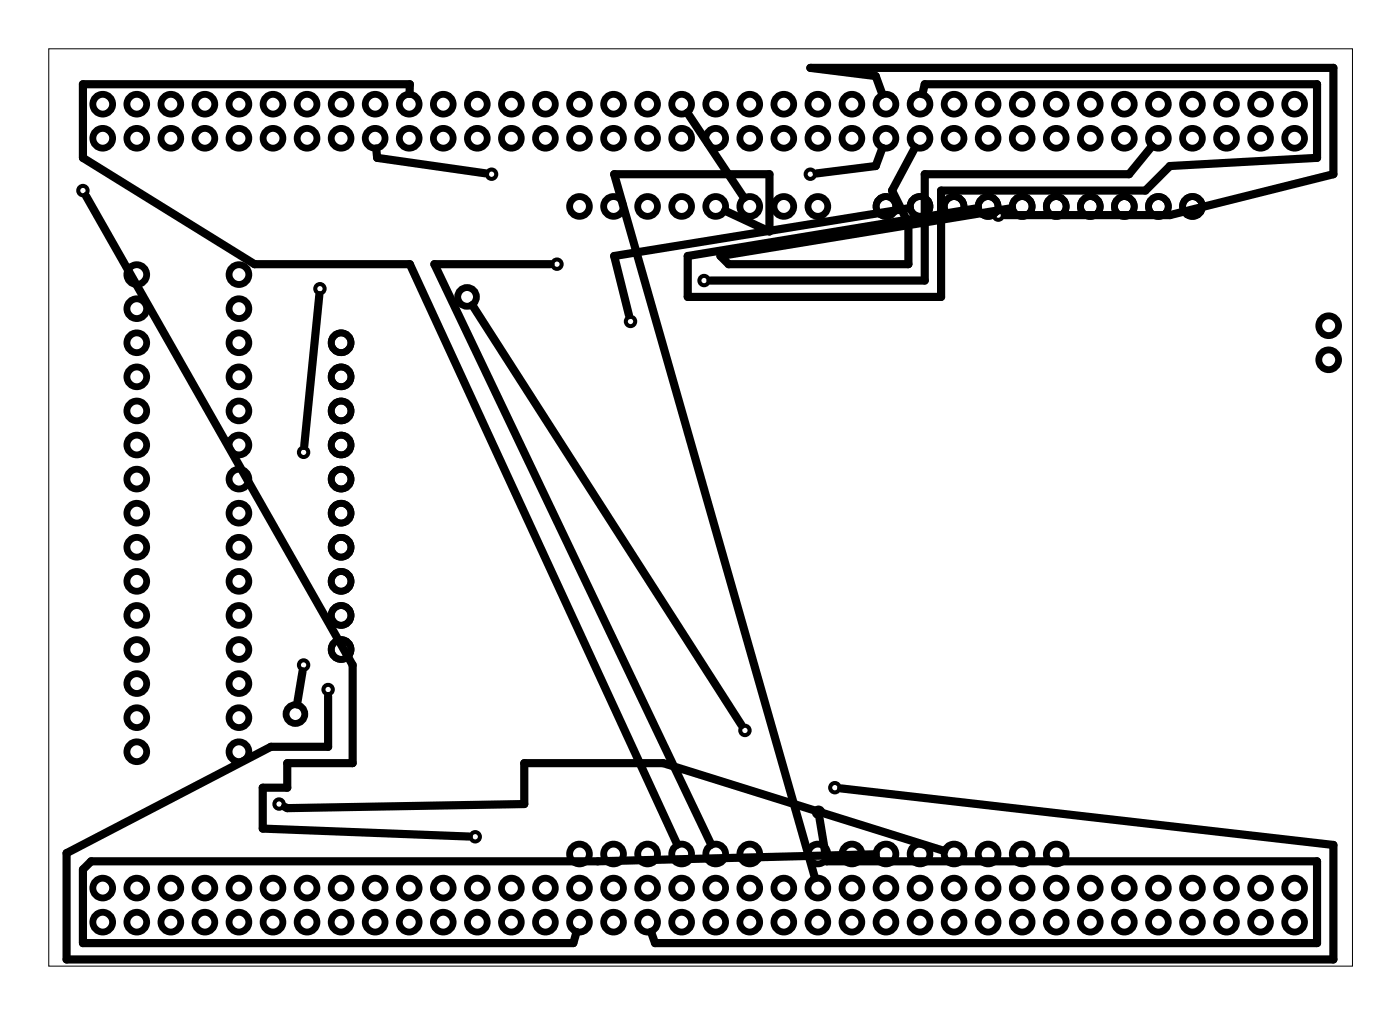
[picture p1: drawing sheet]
<svg xmlns="http://www.w3.org/2000/svg" width="104mm" height="75mm" viewBox="0 0 104 75" stroke-linecap="round" stroke-linejoin="round" font-family="sans-serif">
<path d="M3.6 3.6h97.3v68.4h-97.3z" fill="none" stroke="#000" stroke-width=".07"/>
<g fill="none" stroke="#000" stroke-width=".51">
<circle cx="7.7" cy="10.3" r=".74"/>
<circle cx="7.7" cy="7.8" r=".74"/>
<circle cx="10.2" cy="10.3" r=".74"/>
<circle cx="10.2" cy="7.8" r=".74"/>
<circle cx="12.7" cy="7.8" r=".74"/>
<circle cx="12.7" cy="10.3" r=".74"/>
<circle cx="15.3" cy="10.3" r=".74"/>
<circle cx="15.3" cy="7.8" r=".74"/>
<circle cx="17.8" cy="7.8" r=".74"/>
<circle cx="17.8" cy="10.3" r=".74"/>
<circle cx="20.4" cy="10.3" r=".74"/>
<circle cx="20.4" cy="7.8" r=".74"/>
<circle cx="22.9" cy="10.3" r=".74"/>
<circle cx="22.9" cy="7.8" r=".74"/>
<circle cx="25.4" cy="10.3" r=".74"/>
<circle cx="25.4" cy="7.8" r=".74"/>
<circle cx="28" cy="10.3" r=".74"/>
<circle cx="28" cy="7.8" r=".74"/>
<circle cx="30.5" cy="10.3" r=".74"/>
<circle cx="30.5" cy="7.8" r=".74"/>
<circle cx="33.1" cy="10.3" r=".74"/>
<circle cx="33.1" cy="7.8" r=".74"/>
<circle cx="35.6" cy="10.3" r=".74"/>
<circle cx="35.6" cy="7.8" r=".74"/>
<circle cx="38.1" cy="10.3" r=".74"/>
<circle cx="38.1" cy="7.8" r=".74"/>
<circle cx="40.7" cy="10.3" r=".74"/>
<circle cx="40.7" cy="7.8" r=".74"/>
<circle cx="43.2" cy="10.3" r=".74"/>
<circle cx="43.2" cy="7.8" r=".74"/>
<circle cx="43.2" cy="15.4" r=".74"/>
<circle cx="45.8" cy="7.8" r=".74"/>
<circle cx="45.8" cy="10.3" r=".74"/>
<circle cx="45.8" cy="15.4" r=".74"/>
<circle cx="48.3" cy="10.3" r=".74"/>
<circle cx="48.3" cy="7.8" r=".74"/>
<circle cx="48.3" cy="15.4" r=".74"/>
<circle cx="50.8" cy="10.3" r=".74"/>
<circle cx="50.8" cy="7.8" r=".74"/>
<circle cx="50.8" cy="15.4" r=".74"/>
<circle cx="53.4" cy="10.3" r=".74"/>
<circle cx="53.4" cy="7.8" r=".74"/>
<circle cx="53.4" cy="15.4" r=".74"/>
<circle cx="55.9" cy="10.3" r=".74"/>
<circle cx="55.9" cy="7.8" r=".74"/>
<circle cx="55.9" cy="15.4" r=".74"/>
<circle cx="58.5" cy="7.8" r=".74"/>
<circle cx="58.5" cy="10.3" r=".74"/>
<circle cx="58.5" cy="15.4" r=".74"/>
<circle cx="61" cy="10.3" r=".74"/>
<circle cx="61" cy="7.8" r=".74"/>
<circle cx="61" cy="15.4" r=".74"/>
<circle cx="63.5" cy="10.3" r=".74"/>
<circle cx="63.5" cy="7.8" r=".74"/>
<circle cx="66.1" cy="10.3" r=".74"/>
<circle cx="66.1" cy="7.8" r=".74"/>
<circle cx="66.1" cy="15.4" r=".74"/>
<circle cx="68.6" cy="10.3" r=".74"/>
<circle cx="68.6" cy="7.8" r=".74"/>
<circle cx="68.6" cy="15.4" r=".74"/>
<circle cx="71.2" cy="10.3" r=".74"/>
<circle cx="71.2" cy="7.8" r=".74"/>
<circle cx="71.2" cy="15.4" r=".74"/>
<circle cx="73.7" cy="10.3" r=".74"/>
<circle cx="73.7" cy="7.8" r=".74"/>
<circle cx="73.7" cy="15.4" r=".74"/>
<circle cx="76.2" cy="10.3" r=".74"/>
<circle cx="76.2" cy="7.8" r=".74"/>
<circle cx="76.2" cy="15.4" r=".74"/>
<circle cx="78.8" cy="10.3" r=".74"/>
<circle cx="78.8" cy="7.8" r=".74"/>
<circle cx="78.8" cy="15.4" r=".74"/>
<circle cx="81.3" cy="7.8" r=".74"/>
<circle cx="81.3" cy="10.3" r=".74"/>
<circle cx="81.3" cy="15.4" r=".74"/>
<circle cx="83.9" cy="7.8" r=".74"/>
<circle cx="83.9" cy="10.3" r=".74"/>
<circle cx="83.9" cy="15.4" r=".74"/>
<circle cx="86.4" cy="10.3" r=".74"/>
<circle cx="86.4" cy="7.8" r=".74"/>
<circle cx="86.4" cy="15.4" r=".74"/>
<circle cx="88.9" cy="7.8" r=".74"/>
<circle cx="88.9" cy="10.3" r=".74"/>
<circle cx="88.9" cy="15.4" r=".74"/>
<circle cx="91.5" cy="7.8" r=".74"/>
<circle cx="91.5" cy="10.3" r=".74"/>
<circle cx="94" cy="7.8" r=".74"/>
<circle cx="94" cy="10.3" r=".74"/>
<circle cx="96.6" cy="7.8" r=".74"/>
<circle cx="96.6" cy="10.3" r=".74"/>
<circle cx="10.2" cy="30.6" r=".74"/>
<circle cx="10.2" cy="28.1" r=".74"/>
<circle cx="10.2" cy="25.5" r=".74"/>
<circle cx="10.2" cy="23" r=".74"/>
<circle cx="10.2" cy="20.5" r=".74"/>
<circle cx="10.2" cy="33.2" r=".74"/>
<circle cx="10.2" cy="35.7" r=".74"/>
<circle cx="10.2" cy="38.2" r=".74"/>
<circle cx="17.8" cy="20.5" r=".74"/>
<circle cx="17.8" cy="30.6" r=".74"/>
<circle cx="17.8" cy="25.5" r=".74"/>
<circle cx="17.8" cy="33.2" r=".74"/>
<circle cx="17.8" cy="23" r=".74"/>
<circle cx="17.8" cy="28.1" r=".74"/>
<circle cx="17.8" cy="35.7" r=".74"/>
<circle cx="17.8" cy="38.2" r=".74"/>
<circle cx="25.4" cy="33.2" r=".74"/>
<circle cx="25.4" cy="35.7" r=".74"/>
<circle cx="25.4" cy="30.6" r=".74"/>
<circle cx="25.4" cy="38.2" r=".74"/>
<circle cx="25.4" cy="28.1" r=".74"/>
<circle cx="25.4" cy="25.5" r=".74"/>
<circle cx="34.8" cy="22.1" r=".7"/>
<circle cx="99.1" cy="24.3" r=".74"/>
<circle cx="99.1" cy="26.8" r=".74"/>
<circle cx="10.2" cy="53.5" r=".74"/>
<circle cx="10.2" cy="56" r=".74"/>
<circle cx="10.2" cy="50.9" r=".74"/>
<circle cx="10.2" cy="48.4" r=".74"/>
<circle cx="10.2" cy="45.9" r=".74"/>
<circle cx="10.2" cy="43.3" r=".74"/>
<circle cx="10.2" cy="40.8" r=".74"/>
<circle cx="17.8" cy="53.5" r=".74"/>
<circle cx="17.8" cy="56" r=".74"/>
<circle cx="17.8" cy="48.4" r=".74"/>
<circle cx="17.8" cy="50.9" r=".74"/>
<circle cx="17.8" cy="43.3" r=".74"/>
<circle cx="17.8" cy="45.9" r=".74"/>
<circle cx="17.8" cy="40.8" r=".74"/>
<circle cx="22" cy="53.2" r=".7"/>
<circle cx="25.4" cy="43.3" r=".74"/>
<circle cx="25.4" cy="40.8" r=".74"/>
<circle cx="25.4" cy="48.4" r=".74"/>
<circle cx="25.4" cy="45.9" r=".74"/>
<circle cx="7.7" cy="66.2" r=".74"/>
<circle cx="7.7" cy="68.7" r=".74"/>
<circle cx="10.2" cy="68.7" r=".74"/>
<circle cx="10.2" cy="66.2" r=".74"/>
<circle cx="12.7" cy="66.2" r=".74"/>
<circle cx="12.7" cy="68.7" r=".74"/>
<circle cx="15.3" cy="66.2" r=".74"/>
<circle cx="15.3" cy="68.7" r=".74"/>
<circle cx="17.8" cy="66.2" r=".74"/>
<circle cx="17.8" cy="68.7" r=".74"/>
<circle cx="20.4" cy="68.7" r=".74"/>
<circle cx="20.4" cy="66.2" r=".74"/>
<circle cx="22.9" cy="68.7" r=".74"/>
<circle cx="22.9" cy="66.2" r=".74"/>
<circle cx="25.4" cy="66.2" r=".74"/>
<circle cx="25.4" cy="68.7" r=".74"/>
<circle cx="28" cy="66.2" r=".74"/>
<circle cx="28" cy="68.7" r=".74"/>
<circle cx="30.5" cy="66.2" r=".74"/>
<circle cx="30.5" cy="68.7" r=".74"/>
<circle cx="33.1" cy="66.2" r=".74"/>
<circle cx="33.1" cy="68.7" r=".74"/>
<circle cx="35.6" cy="66.2" r=".74"/>
<circle cx="35.6" cy="68.7" r=".74"/>
<circle cx="38.1" cy="66.2" r=".74"/>
<circle cx="38.1" cy="68.7" r=".74"/>
<circle cx="40.7" cy="66.2" r=".74"/>
<circle cx="40.7" cy="68.7" r=".74"/>
<circle cx="43.2" cy="66.2" r=".74"/>
<circle cx="43.2" cy="68.7" r=".74"/>
<circle cx="43.2" cy="63.6" r=".74"/>
<circle cx="45.8" cy="66.2" r=".74"/>
<circle cx="45.8" cy="68.7" r=".74"/>
<circle cx="45.8" cy="63.6" r=".74"/>
<circle cx="48.3" cy="66.2" r=".74"/>
<circle cx="48.3" cy="68.7" r=".74"/>
<circle cx="48.3" cy="63.6" r=".74"/>
<circle cx="50.8" cy="66.2" r=".74"/>
<circle cx="50.8" cy="68.7" r=".74"/>
<circle cx="50.8" cy="63.6" r=".74"/>
<circle cx="53.4" cy="66.2" r=".74"/>
<circle cx="53.4" cy="68.7" r=".74"/>
<circle cx="53.4" cy="63.6" r=".74"/>
<circle cx="55.9" cy="66.2" r=".74"/>
<circle cx="55.9" cy="68.7" r=".74"/>
<circle cx="55.9" cy="63.6" r=".74"/>
<circle cx="58.5" cy="66.2" r=".74"/>
<circle cx="58.5" cy="68.7" r=".74"/>
<circle cx="61" cy="66.2" r=".74"/>
<circle cx="61" cy="68.7" r=".74"/>
<circle cx="61" cy="63.6" r=".74"/>
<circle cx="63.5" cy="66.2" r=".74"/>
<circle cx="63.5" cy="68.7" r=".74"/>
<circle cx="63.5" cy="63.6" r=".74"/>
<circle cx="66.1" cy="66.2" r=".74"/>
<circle cx="66.1" cy="68.7" r=".74"/>
<circle cx="66.1" cy="63.6" r=".74"/>
<circle cx="68.6" cy="66.2" r=".74"/>
<circle cx="68.6" cy="68.7" r=".74"/>
<circle cx="68.6" cy="63.6" r=".74"/>
<circle cx="71.2" cy="68.7" r=".74"/>
<circle cx="71.2" cy="66.2" r=".74"/>
<circle cx="71.2" cy="63.6" r=".74"/>
<circle cx="73.7" cy="66.2" r=".74"/>
<circle cx="73.7" cy="68.7" r=".74"/>
<circle cx="73.7" cy="63.6" r=".74"/>
<circle cx="76.2" cy="66.2" r=".74"/>
<circle cx="76.2" cy="68.7" r=".74"/>
<circle cx="76.2" cy="63.6" r=".74"/>
<circle cx="78.8" cy="66.2" r=".74"/>
<circle cx="78.8" cy="68.7" r=".74"/>
<circle cx="78.8" cy="63.6" r=".74"/>
<circle cx="81.3" cy="66.2" r=".74"/>
<circle cx="81.3" cy="68.7" r=".74"/>
<circle cx="83.9" cy="66.2" r=".74"/>
<circle cx="83.9" cy="68.7" r=".74"/>
<circle cx="86.4" cy="68.7" r=".74"/>
<circle cx="86.4" cy="66.2" r=".74"/>
<circle cx="88.9" cy="66.2" r=".74"/>
<circle cx="88.9" cy="68.7" r=".74"/>
<circle cx="91.5" cy="66.2" r=".74"/>
<circle cx="91.5" cy="68.7" r=".74"/>
<circle cx="94" cy="66.2" r=".74"/>
<circle cx="94" cy="68.7" r=".74"/>
<circle cx="96.6" cy="68.7" r=".74"/>
<circle cx="96.6" cy="66.2" r=".74"/>
</g>
<g fill="none" stroke="#000" stroke-width=".3">
<circle cx="6.2" cy="14.2" r=".35"/>
<circle cx="36.7" cy="13" r=".35"/>
<circle cx="41.5" cy="19.7" r=".35"/>
<circle cx="60.4" cy="13" r=".35"/>
<circle cx="74.5" cy="16" r=".35"/>
<circle cx="22.6" cy="33.7" r=".35"/>
<circle cx="23.9" cy="21.5" r=".35"/>
<circle cx="47" cy="24" r=".35"/>
<circle cx="52.5" cy="20.9" r=".35"/>
<circle cx="20.8" cy="59.9" r=".35"/>
<circle cx="22.6" cy="49.6" r=".35"/>
<circle cx="24.5" cy="51.4" r=".35"/>
<circle cx="55.6" cy="54.4" r=".35"/>
<circle cx="62.3" cy="58.7" r=".35"/>
<circle cx="35.4" cy="62.4" r=".35"/>
<circle cx="61" cy="60.5" r=".35"/>
</g>
<g fill="none" stroke="#000" stroke-width=".61">
<path d="M6.4 14.6l19.9 35v7.3h-4.9v1.8h-1.8v3.1l15.4 .5M28.1 11.1v.7l8.1 1.1M30.5 7l.1-.7h-24.4v5.5l12.8 7.9h11.6l19.9 43.3M41.1 19.7h-8.7l20.7 43.3M51.3 8.4l4.2 6.3M54.1 15.7l3.3 1.6v-4.3h-11.6l15 52.4M65.8 11l-.5 1.4-4.4 .5M65.8 7l-.5-1.3-4.9-.6h39.1v7.9l-12.2 3h-12.4M67.9 15.5l-22.1 3.6 1.1 4.4M68.3 11l-1.8 3.2 1.3 2.4v3.1h-13.5l-.6-.6 21.8-3.6M68.8 7l.2-.7h29.2v5.5l-10.9 .6-1.9 1.8h-15.2v7.9h-18.9v-3l21.6-3.6M85.9 10.9l-1.7 2.1h-15.2v7.9h-16"/>
<path d="M23.8 22l-1.1 11.2M35.2 22.7l20.1 31.3M22.6 50l-.4 2.5M24.5 51.9v3.8h-4.3l-15.2 7.9v7.9h94.5v-8.5l-36.8-4.2M21.2 60.1l.2 .1 17.7-.3v-3h10.4l20.9 6.5M61.1 61l.6 3.2h36.5v6.1h-49.3l-.3-.9M65.3 63.7l-20.7 .5h-37.8l-.6 .6v5.5h36.6l.2-.8"/>
</g>
</svg>
